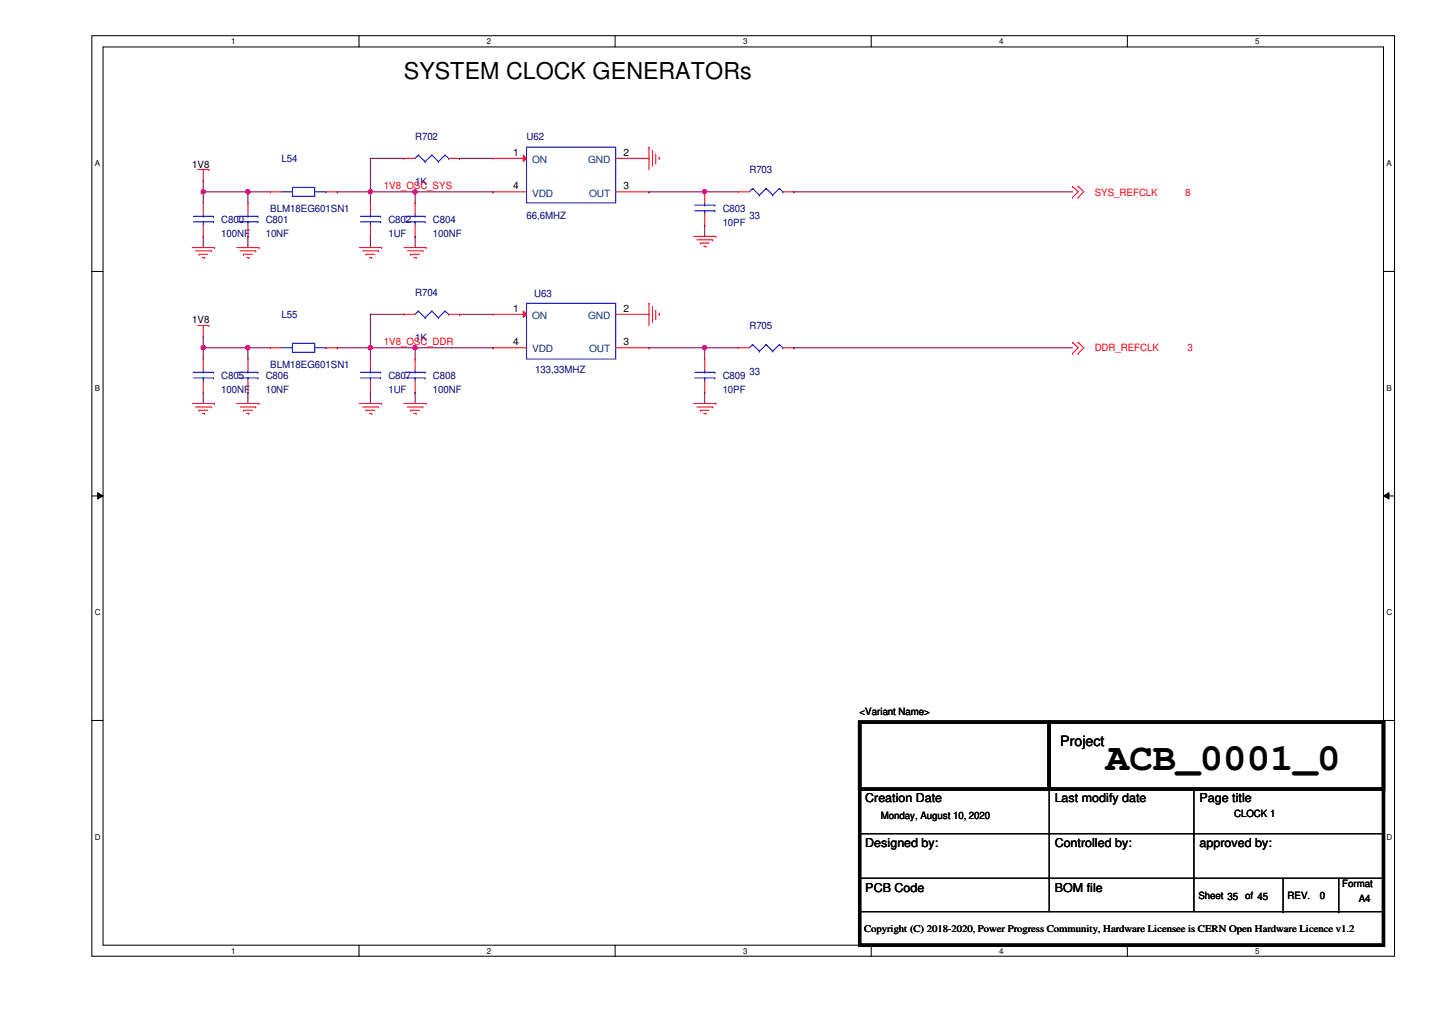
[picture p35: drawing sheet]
<svg xmlns="http://www.w3.org/2000/svg" width="297mm" height="210mm" viewBox="0 0 297 210" stroke-linecap="round" stroke-linejoin="round" font-family="sans-serif">
<defs><g id="words">
<text font-size="8.1" x="229.4" y="159.8">ACB_0001_0</text>
<text font-size="4.8" x="83.8" y="16.4">SYSTEM CLOCK GENERATORs</text>
<text font-size="3" x="219.9" y="154.8">Project</text>
<g font-size="2.5">
<text x="179.5" y="166.4">Creation Date</text>
<text x="218.8" y="166.4">Last modify date</text>
<text x="248.8" y="166.4">Page title</text>
<text x="179.5" y="175.7">Designed by:</text>
<text x="218.8" y="175.7">Controlled by:</text>
<text x="248.8" y="175.7">approved by:</text>
<text x="179.5" y="184.9">PCB Code</text>
<text x="218.8" y="184.9">BOM file</text>
</g>
<g font-size="2.1" fill="#000080">
<text x="86.1" y="29">R702</text>
<text x="109.2" y="29">U62</text>
<text x="58.4" y="33.6">L54</text>
<text x="155.4" y="35.9">R703</text>
<text x="86.1" y="38.4">1K</text>
<text x="45.9" y="46.3">C800</text>
<text x="55.1" y="46.3">C801</text>
<text x="56" y="44">BLM18EG601SN1</text>
<text x="80.6" y="46.3">C802</text>
<text x="89.8" y="46.3">C804</text>
<text x="109.2" y="45.4">66,6MHZ</text>
<text x="149.9" y="44">C803</text>
<text x="149.9" y="46.8">10PF</text>
<text x="155.4" y="45.4">33</text>
<text x="45.9" y="49.1">100NF</text>
<text x="55.1" y="49.1">10NF</text>
<text x="80.6" y="49.1">1UF</text>
<text x="89.8" y="49.1">100NF</text>
<text x="58.4" y="66">L55</text>
<text x="86.1" y="61.3">R704</text>
<text x="110.8" y="61.6">U63</text>
<text x="86.1" y="70.8">1K</text>
<text x="155.4" y="68.3">R705</text>
<text x="56" y="76.4">BLM18EG601SN1</text>
<text x="111" y="77.3">133,33MHZ</text>
<text x="155.4" y="77.8">33</text>
<text x="45.9" y="78.7">C805</text>
<text x="45.9" y="81.4">100NF</text>
<text x="55.1" y="78.7">C806</text>
<text x="55.1" y="81.4">10NF</text>
<text x="80.6" y="78.7">C807</text>
<text x="80.6" y="81.4">1UF</text>
<text x="89.8" y="78.7">C808</text>
<text x="89.8" y="81.4">100NF</text>
<text x="149.9" y="78.7">C809</text>
<text x="149.9" y="81.4">10PF</text>
</g>
<g font-size="2.1">
<text x="39.9" y="34.8">1V8</text>
<text x="106.5" y="32.3">1</text>
<text x="129.3" y="32.3">2</text>
<text x="106.5" y="39.3">4</text>
<text x="129.3" y="39.3">3</text>
<text x="106.5" y="64.7">1</text>
<text x="129.3" y="64.7">2</text>
<text x="39.9" y="67.1">1V8</text>
<text x="106.5" y="71.6">4</text>
<text x="129.3" y="71.6">3</text>
<text x="178.3" y="148.3">&lt;Variant Name&gt;</text>
<text x="182.7" y="170">Monday, August 10, 2020</text>
<text x="256" y="169.5">CLOCK 1</text>
<text x="278.4" y="184.1">Format</text>
<text x="248.6" y="186.4">Sheet 35</text>
<text x="258.3" y="186.4">of 45</text>
<text x="267.1" y="186.4">REV.</text>
<text x="273.8" y="186.4">0</text>
<text x="281.9" y="187.1">A4</text>
<text x="179.2" y="193.3">Copyright (C) 2018-2020, Power Progress Community, Hardware Licensee is CERN Open Hardware Licence v1.2</text>
</g>
<g font-size="2.1" fill="#004080">
<text x="110.4" y="33.8">ON</text>
<text x="122" y="33.8">GND</text>
<text x="110.4" y="40.8">VDD</text>
<text x="122.2" y="40.8">OUT</text>
<text x="110.4" y="66.2">ON</text>
<text x="122" y="66.2">GND</text>
<text x="110.4" y="73.1">VDD</text>
<text x="122.2" y="73.1">OUT</text>
</g>
<g font-size="2.1" fill="#f00">
<text x="79.6" y="39.1">1V8_OSC_SYS</text>
<text x="227.1" y="40.6">SYS_REFCLK</text>
<text x="245.8" y="40.6">8</text>
<text x="79.6" y="71.5">1V8_OSC_DDR</text>
<text x="227.1" y="72.9">DDR_REFCLK</text>
<text x="246.3" y="72.9">3</text>
</g>
<g font-size="1.7">
<text x="47.9" y="9.1">1</text>
<text x="101" y="9.1">2</text>
<text x="154.1" y="9.1">3</text>
<text x="207.3" y="9.1">4</text>
<text x="260.4" y="9.1">5</text>
<text x="19.6" y="34.5">A</text>
<text x="287.6" y="34.5">A</text>
<text x="19.6" y="81.1">B</text>
<text x="287.6" y="81.1">B</text>
<text x="19.6" y="127.6">C</text>
<text x="287.6" y="127.6">C</text>
<text x="19.6" y="174.2">D</text>
<text x="287.6" y="174.2">D</text>
<text x="47.9" y="197.8">1</text>
<text x="101" y="197.8">2</text>
<text x="154.1" y="197.8">3</text>
<text x="207.3" y="197.8">4</text>
<text x="260.4" y="197.8">5</text>
</g>
</g></defs>
<path d="M19.1 7.4h270.2v190.9h-270.2zM21.4 9.7h265.6v186.3h-265.6z" fill="none" stroke="#000" stroke-width=".21"/>
<g fill="#fff">
<path d="M47.9 7.7h1v1.8h-1z"/>
<path d="M47.9 196.3h1v1.9h-1z"/>
</g>
<path d="M74.5 7.4v2.3M74.5 196v2.4" fill="none" stroke="#000" stroke-width=".21"/>
<g fill="#fff">
<path d="M101 7.7h.9v1.8h-.9z"/>
<path d="M101 196.3h.9v1.9h-.9z"/>
</g>
<path d="M127.6 7.4v2.3M127.6 196v2.4" fill="none" stroke="#000" stroke-width=".21"/>
<g fill="#fff">
<path d="M154.1 7.7h1v1.8h-1z"/>
<path d="M154.1 196.3h1v1.9h-1z"/>
</g>
<path d="M180.7 7.4v2.3M180.7 196v2.4" fill="none" stroke="#000" stroke-width=".21"/>
<g fill="#fff">
<path d="M207.3 7.7h.9v1.8h-.9z"/>
<path d="M207.3 196.3h.9v1.9h-.9z"/>
</g>
<path d="M233.8 7.4v2.3M233.8 196v2.4" fill="none" stroke="#000" stroke-width=".21"/>
<g fill="#fff">
<path d="M260.4 7.7h.9v1.8h-.9z"/>
<path d="M260.4 196.3h.9v1.9h-.9z"/>
<path d="M19.6 33h1.1v1.9h-1.1z"/>
<path d="M287.6 33h1.1v1.9h-1.1z"/>
<path d="M19.6 79.6h1.1v1.8h-1.1z"/>
<path d="M287.6 79.6h1.1v1.8h-1.1z"/>
</g>
<path d="M19.1 56.3h2.3M287 56.3h2.3" fill="none" stroke="#000" stroke-width=".21"/>
<g fill="#fff">
<path d="M19.6 126.2h1.2v1.8h-1.2z"/>
<path d="M287.6 126.2h1.2v1.8h-1.2z"/>
</g>
<path d="M19.1 102.9h2.3M20.2 102.2l1.2 .7-1.2 .6zM287 102.9l1.1-.7v1.3zM287 102.9h2.3" fill="none" stroke="#000" stroke-width=".21"/>
<path d="M20.2 102.2l1.2 .7-1.2 .6zM287 102.9l1.1-.7v1.3z" fill="#000"/>
<g fill="#fff">
<path d="M19.6 172.7h1.2v1.9h-1.2z"/>
<path d="M287.6 172.7h1.2v1.9h-1.2z"/>
</g>
<g fill="none" stroke="#000" stroke-width=".21">
<path d="M19.1 149.4h2.3M178.3 149.8h11.6M189.9 149.8h.1M287 149.4h2.3M178.3 172.9h108.7M217.6 172.9h.1M217.6 163.7v18.5M247.7 172.9h.1M247.7 163.7v18.5M287 172.9h.1M178.3 182.2h108.7M217.6 182.2h.1"/>
<path d="M217.6 182.2v6.9h-39.3M247.7 182.2h.1M247.7 182.2v6.9h-30.1M247.7 189.1h39.3M266.1 189.1h.1M266.1 182.2v6.9M277.7 189.1h.1M277.7 182.2v6.9M287 182.2h.1M287 189.1h.1"/>
</g>
<g fill="none" stroke="#f00" stroke-width=".21">
<path d="M41 35.2h2.3M42.2 37.5h.1M42.2 35.2v2.3M43.3 35.2h.1M134.6 30.5h.1M134.6 30.5v4.7M135.3 31.2h.1M135.3 31.2v3.3M136 33.8h.1M136 31.9v1.9M136.7 32.6h.1M136.7 32.6v.5"/>
<path d="M222.5 38.6h.1M222.5 38.6l1.1 1.2-1.1 1.1M223.6 38.6h.1M223.6 38.6l1.2 1.2-1.2 1.1M39.9 51.3h4.6M40.6 52h3.2M41.3 52.7h.1M41.3 52.7h1.8M42 53.4h.4M42.4 53.4h.1M43.8 52h.1M44.5 51.3h.1"/>
<path d="M49.1 51.3h4.6M49.8 52h3.2M50.5 52.7h.1M50.5 52.7h1.9M51.2 53.4h.4M51.6 53.4h.1M53 52h.1M53.7 51.3h.1M74.5 51.3h4.7M75.2 52h3.3M75.9 52.7h.1M75.9 52.7h1.9"/>
<path d="M76.6 53.4h.5M77.1 53.4h.1M78.5 52h.1M79.2 51.3h.1M83.8 51.3h4.6M84.5 52h3.2M85.2 52.7h.1M85.2 52.7h1.8M85.9 53.4h.4M86.3 53.4h.1M87.7 52h.1M88.4 51.3h.1"/>
<path d="M143.9 49h4.6M144.6 49.7h3.2M145.3 50.4h.1M145.3 50.4h1.8M146 51.1h.4M146.4 51.1h.1M147.8 49.7h.1M148.5 49h.1M222.5 40.9h.1M223.6 40.9h.1M41 67.5h2.3M42.2 69.8h.1"/>
<path d="M42.2 67.5v2.3M43.3 67.5h.1M134.6 62.9h.1M134.6 62.9v4.6M135.3 63.6h.1M135.3 63.6v3.2M136 66.1h.1M136 64.3v1.8M136.7 65h.1M136.7 65v.4M222.5 71h.1M222.5 73.3h.1"/>
<path d="M222.5 71l1.1 1.1-1.1 1.2M223.6 71h.1M223.6 73.3h.1M223.6 71l1.2 1.1-1.2 1.2M39.9 83.7h4.6M40.6 84.4h3.2M41.3 85.1h.1M41.3 85.1h1.8M42 85.8h.4M42.4 85.8h.1M43.8 84.4h.1M44.5 83.7h.1"/>
<path d="M49.1 83.7h4.6M49.8 84.4h3.2M50.5 85.1h.1M50.5 85.1h1.9M51.2 85.8h.4M51.6 85.8h.1M53 84.4h.1M53.7 83.7h.1M74.5 83.7h4.7M75.2 84.4h3.3M75.9 85.1h.1M75.9 85.1h1.9"/>
<path d="M76.6 85.8h.5M77.1 85.8h.1M78.5 84.4h.1M79.2 83.7h.1M83.8 83.7h4.6M84.5 84.4h3.2M85.2 85.1h.1M85.2 85.1h1.8M85.9 85.8h.4M86.3 85.8h.1M87.7 84.4h.1M88.4 83.7h.1"/>
<path d="M143.9 83.7h4.6M144.6 84.4h3.2M145.3 85.1h.1M145.3 85.1h1.8M146 85.8h.4M146.4 85.8h.1M147.8 84.4h.1M148.5 83.7h.1"/>
</g>
<path d="M178.3 149.8h39.3v13.9h-39.3zM178.3 149.8h108.7v46.2h-108.7zM217.6 149.8h69.4v13.9h-69.4z" fill="none" stroke="#000" stroke-width=".68"/>
<path d="M109.2 62.9h18.5v11.6h-18.5z" fill="none" stroke="#00f" stroke-width=".21"/>
<path d="M108.5 64.5l.7 .7-.7 .7z" fill="#f00"/>
<g fill="none" stroke="#f00" stroke-width=".21">
<path d="M56 39.8h.1M56 39.8h2.4M67.6 39.8h2.3M69.9 39.8h.1M146.2 39.8h.1M146.2 39.8v2.3M153.1 39.8h.1M153.1 39.8h2.3M162.4 39.8h2.3M164.7 39.8h.1M42.2 42.1h.1M42.2 49h.1"/>
<path d="M42.2 42.1v2.3M42.2 46.7v2.3M51.4 42.1h.1M51.4 49h.1M51.4 42.1v2.3M51.4 46.7v2.3M76.8 42.1h.1M76.8 49h.1M76.8 42.1v2.3M76.8 46.7v2.3M146.2 46.7h.1M146.2 44.4v2.3"/>
<path d="M42.2 74.5h.1M42.2 74.5v2.2M42.2 79.1v2.3M51.4 74.5h.1M51.4 74.5v2.2M51.4 79.1v2.3M56 72.1h.1M56 72.1h2.4M67.6 72.1h2.3M69.9 72.1h.1M76.8 74.5h.1M76.8 74.5v2.2"/>
<path d="M76.8 79.1v2.3M86.1 74.5h.1M86.1 74.5v2.2M86.1 79.1v2.3M102.3 65.2h.1M102.3 72.1h.1M102.3 65.2h6.9M102.3 72.1h6.9M108.5 64.5l.7 .7-.7 .7zM127.7 65.2h6.9M127.7 72.1h6.9M134.6 65.2h.1"/>
<path d="M134.6 72.1h.1M146.2 74.5h.1M146.2 74.5v2.2M146.2 79.1v2.3M153.1 72.1h.1M153.1 72.1h2.3M162.4 72.1h2.3M164.7 72.1h.1M42.2 81.4h.1M51.4 81.4h.1M76.8 81.4h.1M86.1 81.4h.1"/>
<path d="M146.2 81.4h.1"/>
</g>
<g fill="none" stroke="#00f" stroke-width=".21">
<path d="M58.4 39.8h2.3M60.7 38.9h4.6v1.8h-4.6zM60.7 39.8h.1M65.3 39.8h2.3M67.6 39.8h.1M109.2 30.5h18.5v11.6h-18.5zM156.1 39.1h.1M156.1 39.1l-.7 .7M156.1 39.1l1.4 1.4M158.9 39.1h.1M158.9 39.1l-1.4 1.4M158.9 39.1l1.4 1.4"/>
<path d="M161.7 39.1h.1M161.7 39.1l-1.4 1.4M161.7 39.1l.7 .7M162.4 39.8h.1M40.1 46h4.2M40.1 44.9h4.2M42.2 44.9h.1M42.2 46h.1M42.2 44.4v.5M42.2 46v.7M44.3 46h.1M44.3 44.9h.1"/>
<path d="M49.4 46h4.1M49.4 44.9h4.1M51.4 44.9h.1M51.4 46h.1M51.4 44.4v.5M51.4 46v.7M53.5 46h.1M53.5 44.9h.1M74.8 46h4.2M74.8 44.9h4.2M76.8 44.9h.1M76.8 46h.1"/>
<path d="M76.8 44.4v.5M76.8 46v.7M79 46h.1M79 44.9h.1M144.1 43.7h4.2M144.1 42.5h4.2M146.2 42.5h.1M146.2 43.7h.1M146.2 42.1v.4M146.2 43.7v.7M148.3 43.7h.1M148.3 42.5h.1"/>
<path d="M157.5 40.5h.1M160.3 40.5h.1M40.1 78.4h4.2M40.1 77.2h4.2M42.2 77.2h.1M42.2 78.4h.1M42.2 76.7v.5M42.2 78.4v.7M44.3 78.4h.1M44.3 77.2h.1M49.4 78.4h4.1M49.4 77.2h4.1"/>
<path d="M51.4 77.2h.1M51.4 78.4h.1M51.4 76.7v.5M51.4 78.4v.7M53.5 78.4h.1M53.5 77.2h.1M58.4 72.1h2.3M60.7 71.2h4.6v1.9h-4.6zM60.7 72.1h.1M65.3 72.1h2.3M67.6 72.1h.1M74.8 78.4h4.2"/>
<path d="M74.8 77.2h4.2M76.8 77.2h.1M76.8 78.4h.1M76.8 76.7v.5M76.8 78.4v.7M79 78.4h.1M79 77.2h.1M84 78.4h4.2M84 77.2h4.2M86.1 77.2h.1M86.1 78.4h.1M86.1 76.7v.5"/>
<path d="M86.1 78.4v.7M88.2 78.4h.1M88.2 77.2h.1M144.1 78.4h4.2M144.1 77.2h4.2M146.2 77.2h.1M146.2 78.4h.1M146.2 76.7v.5M146.2 78.4v.7M148.3 78.4h.1M148.3 77.2h.1M156.1 71.5h.1"/>
<path d="M156.1 71.5l-.7 .6M156.1 71.5l1.4 1.4M157.5 72.9h.1M158.9 71.5h.1M158.9 71.5l-1.4 1.4M158.9 71.5l1.4 1.4M160.3 72.9h.1M161.7 71.5h.1M161.7 71.5l-1.4 1.4M161.7 71.5l.7 .6M162.4 72.1h.1"/>
</g>
<path d="M108.5 32.2l.7 .7-.7 .6z" fill="#f00"/>
<g fill="none" stroke="#f00" stroke-width=".21">
<path d="M83.8 32.9h.1M83.8 32.9h2.3M93 32.9h2.3M95.3 32.9h.1M102.3 32.9h.1M102.3 39.8h.1M102.3 32.9h6.9M102.3 39.8h6.9M108.5 32.2l.7 .7-.7 .6zM127.7 32.9h6.9M127.7 39.8h6.9M134.6 32.9h.1"/>
<path d="M134.6 39.8h.1M86.1 42.1h.1M86.1 49h.1M86.1 42.1v2.3M86.1 46.7v2.3M83.8 65.2h.1M83.8 65.2h2.3M93 65.2h2.3M95.3 65.2h.1"/>
</g>
<g fill="none" stroke="#00f" stroke-width=".21">
<path d="M86.8 32.2h.1M86.8 32.2l-.7 .7M86.8 32.2l1.4 1.3M88.2 33.5h.1M89.6 32.2h.1M89.6 32.2l-1.4 1.3M89.6 32.2l1.3 1.3M90.9 33.5h.1M92.3 32.2h.1M92.3 32.2l-1.4 1.3M92.3 32.2l.7 .7M93 32.9h.1"/>
<path d="M84 46h4.2M84 44.9h4.2M86.1 44.9h.1M86.1 46h.1M86.1 44.4v.5M86.1 46v.7M88.2 46h.1M88.2 44.9h.1M86.8 64.5h.1M86.8 64.5l-.7 .7M86.8 64.5l1.4 1.4M88.2 65.9h.1"/>
<path d="M89.6 64.5h.1M89.6 64.5l-1.4 1.4M89.6 64.5l1.3 1.4M90.9 65.9h.1M92.3 64.5h.1M92.3 64.5l-1.4 1.4M92.3 64.5l.7 .7M93 65.2h.1"/>
</g>
<path d="M42.2 37.5h.1M42.2 39.8h.1M42.2 39.8h9.2M42.2 37.5v2.3M134.6 39.8h.1M134.6 39.8h11.6M164.7 39.8h.1M164.7 39.8h57.8" fill="none" stroke="#800040" stroke-width=".21"/>
<circle cx="42.1" cy="39.8" r=".45" fill="#f0f"/>
<circle cx="42.1" cy="39.8" r=".45" fill="none" stroke="#f0f" stroke-width=".21"/>
<g fill="none" stroke="#800040" stroke-width=".21">
<path d="M42.2 39.8h.1M42.2 39.8v2.3M51.4 39.8h.1M51.4 39.8h4.6M51.4 39.8v2.3M69.9 39.8h.1M69.9 39.8h16.2M76.8 39.8h.1M76.8 39.8v2.3M86.1 39.8h.1M86.1 39.8v2.3M42.2 49h.1"/>
<path d="M42.2 49v2.3M51.4 49h.1M51.4 49v2.3M76.8 49h.1M76.8 49v2.3M86.1 49h.1M86.1 49v2.3"/>
</g>
<circle cx="51.4" cy="39.8" r=".45" fill="#f0f"/>
<circle cx="51.4" cy="39.8" r=".45" fill="none" stroke="#f0f" stroke-width=".21"/>
<path d="M86.1 39.8h16.2M102.3 39.8h.1" fill="none" stroke="#800040" stroke-width=".21"/>
<circle cx="86.1" cy="39.8" r=".45" fill="#f0f"/>
<circle cx="86.1" cy="39.8" r=".45" fill="none" stroke="#f0f" stroke-width=".21"/>
<path d="M76.8 32.9h.1M76.8 32.9v6.9M95.3 32.9h.1M95.3 32.9h7" fill="none" stroke="#800040" stroke-width=".21"/>
<circle cx="76.8" cy="39.8" r=".45" fill="#f0f"/>
<circle cx="76.8" cy="39.8" r=".45" fill="none" stroke="#f0f" stroke-width=".21"/>
<path d="M76.8 32.9h.1M76.8 32.9h7M146.2 39.8h.1M146.2 39.8h6.9M146.2 46.7h.1M146.2 46.7v2.3" fill="none" stroke="#800040" stroke-width=".21"/>
<circle cx="146.1" cy="39.8" r=".45" fill="#f0f"/>
<circle cx="146.1" cy="39.8" r=".45" fill="none" stroke="#f0f" stroke-width=".21"/>
<path d="M76.8 72.1h.1M76.8 72.1v2.4M134.6 72.1h.1M134.6 72.1h11.6" fill="none" stroke="#800040" stroke-width=".21"/>
<circle cx="76.8" cy="72.1" r=".45" fill="#f0f"/>
<circle cx="76.8" cy="72.1" r=".45" fill="none" stroke="#f0f" stroke-width=".21"/>
<path d="M42.2 72.1h.1M42.2 72.1h9.2M76.8 81.4h.1M76.8 81.4v2.3M86.1 81.4h.1M86.1 81.4v2.3" fill="none" stroke="#800040" stroke-width=".21"/>
<circle cx="42.1" cy="72.1" r=".45" fill="#f0f"/>
<circle cx="42.1" cy="72.1" r=".45" fill="none" stroke="#f0f" stroke-width=".21"/>
<g fill="none" stroke="#800040" stroke-width=".21">
<path d="M42.2 69.8h.1M42.2 72.1h.1M42.2 69.8v4.7M51.4 72.1h.1M51.4 72.1v2.4M69.9 72.1h.1M69.9 72.1h32.4M76.8 72.1h.1M86.1 72.1h.1M86.1 72.1v2.4M102.3 72.1h.1M42.2 81.4h.1"/>
<path d="M42.2 81.4v2.3M51.4 81.4h.1M51.4 81.4v2.3"/>
</g>
<circle cx="86.1" cy="72.1" r=".45" fill="#f0f"/>
<circle cx="86.1" cy="72.1" r=".45" fill="none" stroke="#f0f" stroke-width=".21"/>
<path d="M51.4 72.1h.1M51.4 72.1h4.6" fill="none" stroke="#800040" stroke-width=".21"/>
<circle cx="51.4" cy="72.1" r=".45" fill="#f0f"/>
<circle cx="51.4" cy="72.1" r=".45" fill="none" stroke="#f0f" stroke-width=".21"/>
<path d="M76.8 65.2h.1M76.8 65.2h7M76.8 65.2v6.9M95.3 65.2h.1M95.3 65.2h7M146.2 72.1h.1M146.2 72.1v2.4M146.2 72.1h6.9M146.2 81.4h.1M146.2 81.4v2.3" fill="none" stroke="#800040" stroke-width=".21"/>
<circle cx="146.1" cy="72.1" r=".45" fill="#f0f"/>
<circle cx="146.1" cy="72.1" r=".45" fill="none" stroke="#f0f" stroke-width=".21"/>
<path d="M164.7 72.1h.1M164.7 72.1h57.8" fill="none" stroke="#800040" stroke-width=".21"/>
<circle cx="42.1" cy="39.8" r=".45" fill="#f0f"/>
<circle cx="42.1" cy="39.8" r=".45" fill="none" stroke="#f0f" stroke-width=".21"/>
<circle cx="51.4" cy="39.8" r=".45" fill="#f0f"/>
<circle cx="51.4" cy="39.8" r=".45" fill="none" stroke="#f0f" stroke-width=".21"/>
<circle cx="86.1" cy="39.8" r=".45" fill="#f0f"/>
<circle cx="86.1" cy="39.8" r=".45" fill="none" stroke="#f0f" stroke-width=".21"/>
<circle cx="76.8" cy="39.8" r=".45" fill="#f0f"/>
<circle cx="76.8" cy="39.8" r=".45" fill="none" stroke="#f0f" stroke-width=".21"/>
<circle cx="146.1" cy="39.8" r=".45" fill="#f0f"/>
<circle cx="146.1" cy="39.8" r=".45" fill="none" stroke="#f0f" stroke-width=".21"/>
<circle cx="76.8" cy="72.1" r=".45" fill="#f0f"/>
<circle cx="76.8" cy="72.1" r=".45" fill="none" stroke="#f0f" stroke-width=".21"/>
<circle cx="42.1" cy="72.1" r=".45" fill="#f0f"/>
<circle cx="42.1" cy="72.1" r=".45" fill="none" stroke="#f0f" stroke-width=".21"/>
<circle cx="86.1" cy="72.1" r=".45" fill="#f0f"/>
<circle cx="86.1" cy="72.1" r=".45" fill="none" stroke="#f0f" stroke-width=".21"/>
<circle cx="51.4" cy="72.1" r=".45" fill="#f0f"/>
<circle cx="51.4" cy="72.1" r=".45" fill="none" stroke="#f0f" stroke-width=".21"/>
<circle cx="146.1" cy="72.1" r=".45" fill="#f0f"/>
<circle cx="146.1" cy="72.1" r=".45" fill="none" stroke="#f0f" stroke-width=".21"/>
<use href="#words"/>
</svg>
